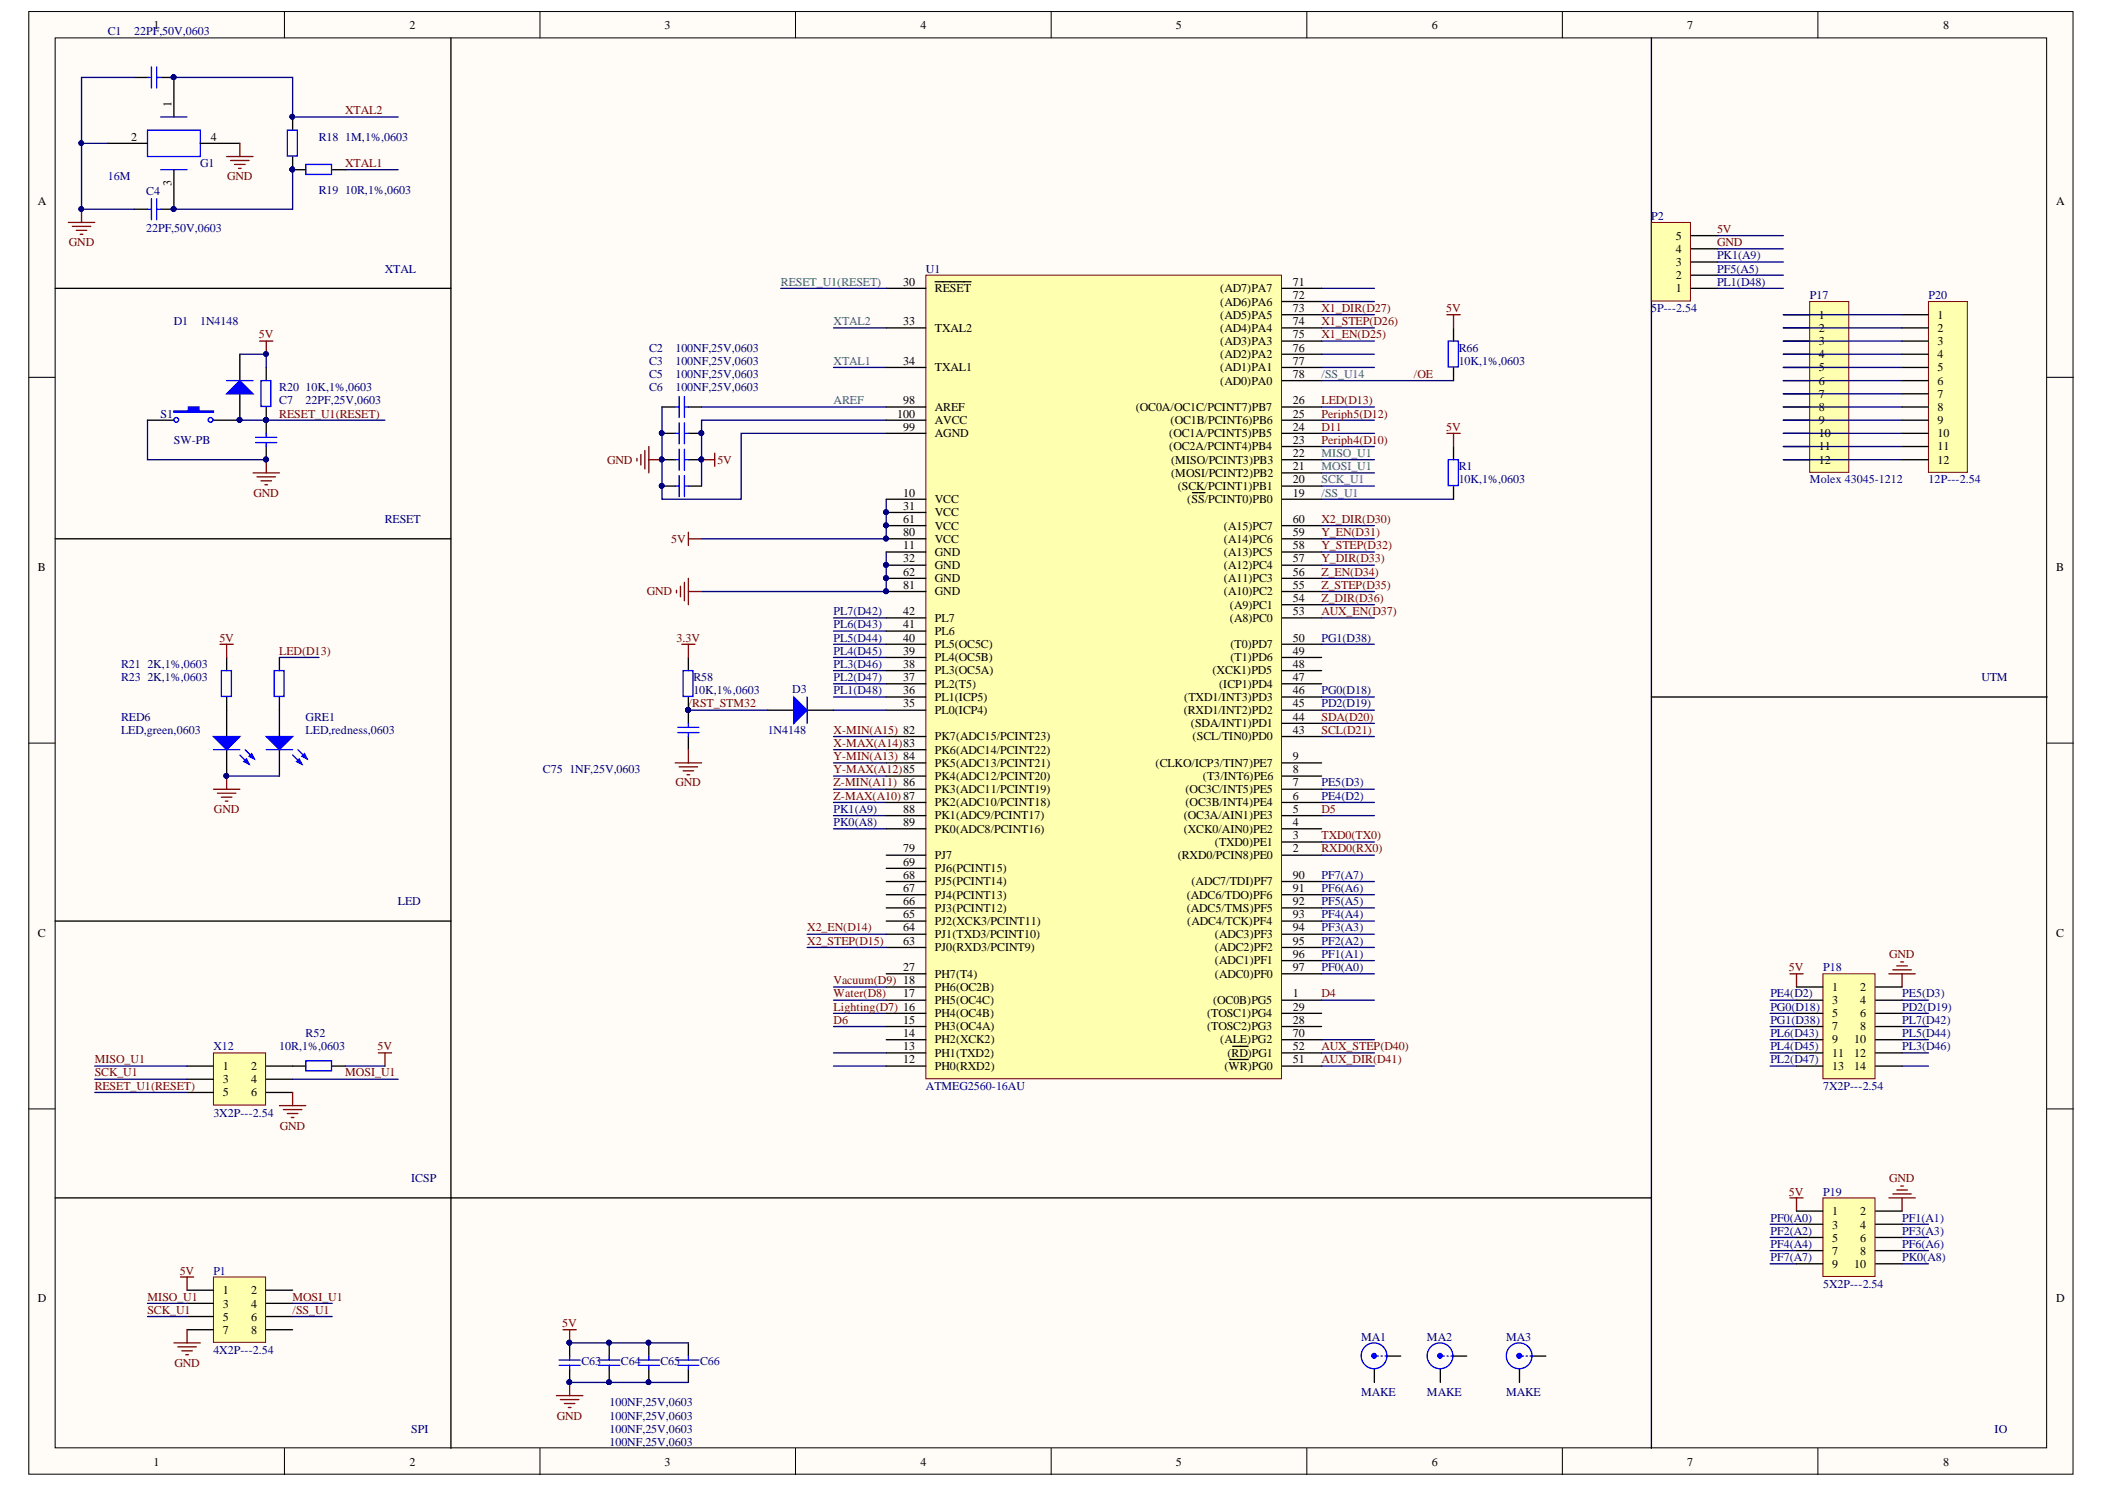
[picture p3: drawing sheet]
<svg xmlns="http://www.w3.org/2000/svg" width="297mm" height="210mm" viewBox="0 0 297 210" stroke-linecap="round" stroke-linejoin="round" font-family="sans-serif">
<defs><g id="words">
<g font-size="1.7" fill="#000080">
<text x="15.2" y="5">C1</text>
<text x="18.9" y="5">22PF,50V,0603</text>
<text x="28.2" y="23.6">G1</text>
<text x="45" y="19.9">R18</text>
<text x="48.7" y="19.9">1M,1%,0603</text>
<text x="15.2" y="25.4">16M</text>
<text x="20.6" y="27.5">C4</text>
<text x="45" y="27.3">R19</text>
<text x="48.7" y="27.3">10R,1%,0603</text>
<text x="20.6" y="32.7">22PF,50V,0603</text>
<text x="233" y="31">P2</text>
<text x="54.3" y="38.4">XTAL</text>
<text x="130.7" y="38.4">U1</text>
<text x="242.3" y="40.3">PL1(D48)</text>
<text x="242.3" y="38.4">PF5(A5)</text>
<text x="242.3" y="36.6">PK1(A9)</text>
<text x="24.5" y="45.9">D1</text>
<text x="28.2" y="45.9">1N4148</text>
<text x="233" y="44">5P---2.54</text>
<text x="255.4" y="42.2">P17</text>
<text x="272.2" y="42.2">P20</text>
<text x="91.6" y="49.6">C2</text>
<text x="91.6" y="51.5">C3</text>
<text x="91.6" y="53.3">C5</text>
<text x="95.3" y="49.6">100NF,25V,0603</text>
<text x="95.3" y="51.5">100NF,25V,0603</text>
<text x="95.3" y="53.3">100NF,25V,0603</text>
<text x="205.8" y="49.6">R66</text>
<text x="205.8" y="51.5">10K,1%,0603</text>
<text x="22.7" y="58.9">S1</text>
<text x="39.4" y="55.2">R20</text>
<text x="39.4" y="57">C7</text>
<text x="43.1" y="55.2">10K,1%,0603</text>
<text x="43.1" y="57">22PF,25V,0603</text>
<text x="91.6" y="55.2">C6</text>
<text x="95.3" y="55.2">100NF,25V,0603</text>
<text x="24.5" y="62.6">SW-PB</text>
<text x="205.8" y="66.3">R1</text>
<text x="205.8" y="68.2">10K,1%,0603</text>
<text x="255.4" y="68.2">Molex 43045-1212</text>
<text x="272.2" y="68.2">12P---2.54</text>
<text x="54.3" y="73.8">RESET</text>
<text x="117.6" y="88.6">PL6(D43)</text>
<text x="117.6" y="86.8">PL7(D42)</text>
<text x="17.1" y="94.2">R21</text>
<text x="20.8" y="94.2">2K,1%,0603</text>
<text x="117.6" y="92.4">PL4(D45)</text>
<text x="117.6" y="90.5">PL5(D44)</text>
<text x="117.6" y="94.2">PL3(D46)</text>
<text x="186.5" y="90.5">PG1(D38)</text>
<text x="17.1" y="101.7">RED6</text>
<text x="17.1" y="96.1">R23</text>
<text x="20.8" y="96.1">2K,1%,0603</text>
<text x="43.1" y="101.7">GRE1</text>
<text x="97.8" y="96.1">R58</text>
<text x="97.8" y="97.9">10K,1%,0603</text>
<text x="111.8" y="97.8">D3</text>
<text x="117.6" y="97.9">PL1(D48)</text>
<text x="117.6" y="96.1">PL2(D47)</text>
<text x="186.5" y="97.9">PG0(D18)</text>
<text x="186.5" y="99.8">PD2(D19)</text>
<text x="279.6" y="96.1">UTM</text>
<text x="17.1" y="103.5">LED,green,0603</text>
<text x="43.1" y="103.5">LED,redness,0603</text>
<text x="108.3" y="103.5">1N4148</text>
<text x="76.6" y="109.1">C75</text>
<text x="80.3" y="109.1">1NF,25V,0603</text>
<text x="186.5" y="112.8">PE4(D2)</text>
<text x="186.5" y="110.9">PE5(D3)</text>
<text x="117.6" y="114.7">PK1(A9)</text>
<text x="117.6" y="116.5">PK0(A8)</text>
<text x="186.5" y="125.8">PF6(A6)</text>
<text x="186.5" y="124">PF7(A7)</text>
<text x="56.2" y="127.7">LED</text>
<text x="186.5" y="131.4">PF3(A3)</text>
<text x="186.5" y="129.5">PF4(A4)</text>
<text x="186.5" y="127.7">PF5(A5)</text>
<text x="186.5" y="135.1">PF1(A1)</text>
<text x="186.5" y="133.3">PF2(A2)</text>
<text x="186.5" y="137">PF0(A0)</text>
<text x="257.3" y="137">P18</text>
<text x="249.8" y="140.7">PE4(D2)</text>
<text x="249.8" y="142.5">PG0(D18)</text>
<text x="268.4" y="140.7">PE5(D3)</text>
<text x="268.4" y="142.5">PD2(D19)</text>
<text x="30.1" y="148.1">X12</text>
<text x="39.4" y="148.1">10R,1%,0603</text>
<text x="43.1" y="146.3">R52</text>
<text x="249.8" y="148.1">PL4(D45)</text>
<text x="249.8" y="146.3">PL6(D43)</text>
<text x="249.8" y="150">PL2(D47)</text>
<text x="249.8" y="144.4">PG1(D38)</text>
<text x="268.4" y="146.3">PL5(D44)</text>
<text x="268.4" y="144.4">PL7(D42)</text>
<text x="268.4" y="148.1">PL3(D46)</text>
<text x="130.7" y="153.7">ATMEG2560-16AU</text>
<text x="257.3" y="153.7">7X2P---2.54</text>
<text x="30.1" y="157.5">3X2P---2.54</text>
<text x="58" y="166.8">ICSP</text>
<text x="249.8" y="172.4">PF0(A0)</text>
<text x="257.3" y="168.7">P19</text>
<text x="268.4" y="172.4">PF1(A1)</text>
<text x="30.1" y="179.8">P1</text>
<text x="249.8" y="176.1">PF4(A4)</text>
<text x="249.8" y="174.2">PF2(A2)</text>
<text x="249.8" y="177.9">PF7(A7)</text>
<text x="268.4" y="174.2">PF3(A3)</text>
<text x="268.4" y="176.1">PF6(A6)</text>
<text x="268.4" y="177.9">PK0(A8)</text>
<text x="257.3" y="181.7">5X2P---2.54</text>
<text x="30.1" y="191">4X2P---2.54</text>
<text x="192.1" y="189.1">MA1</text>
<text x="201.4" y="189.1">MA2</text>
<text x="212.5" y="189.1">MA3</text>
<text x="82" y="192.6">C63</text>
<text x="87.6" y="192.6">C64</text>
<text x="93.2" y="192.6">C65</text>
<text x="98.8" y="192.6">C66</text>
<text x="192.1" y="196.9">MAKE</text>
<text x="201.4" y="196.9">MAKE</text>
<text x="212.5" y="196.9">MAKE</text>
<text x="58" y="202.1">SPI</text>
<text x="86" y="198.4">100NF,25V,0603</text>
<text x="86" y="200.3">100NF,25V,0603</text>
<text x="86" y="202.1">100NF,25V,0603</text>
<text x="86" y="204">100NF,25V,0603</text>
<text x="281.5" y="202.1">IO</text>
</g>
<g font-size="1.7">
<text x="21.7" y="4.1">1</text>
<text x="57.8" y="4.1">2</text>
<text x="93.8" y="4.1">3</text>
<text x="129.9" y="4.1">4</text>
<text x="165.9" y="4.1">5</text>
<text x="202" y="4.1">6</text>
<text x="238.1" y="4.1">7</text>
<text x="274.2" y="4.1">8</text>
<text x="24.2" y="15" transform="rotate(-90 24.2 15)">1</text>
<text x="18.5" y="19.9">2</text>
<text x="29.8" y="19.9">4</text>
<text x="5.3" y="28.9">A</text>
<text x="24.2" y="26.3" transform="rotate(-90 24.2 26.3)">3</text>
<text x="290.2" y="28.9">A</text>
<text x="236.5" y="35.7">4</text>
<text x="236.5" y="33.8">5</text>
<text x="127.4" y="40.3">30</text>
<text x="131.9" y="41.2">RESET</text>
<text x="172.2" y="41.2">(AD7)PA7</text>
<text x="182.4" y="40.3">71</text>
<text x="236.5" y="41.2">1</text>
<text x="236.5" y="39.4">2</text>
<text x="236.5" y="37.5">3</text>
<text x="127.4" y="45.9">33</text>
<text x="131.9" y="46.8">TXAL2</text>
<text x="172.2" y="45">(AD5)PA5</text>
<text x="172.2" y="46.8">(AD4)PA4</text>
<text x="172.2" y="43.1">(AD6)PA6</text>
<text x="182.4" y="44">73</text>
<text x="182.4" y="45.9">74</text>
<text x="182.4" y="47.7">75</text>
<text x="182.4" y="42.2">72</text>
<text x="256.7" y="45">1</text>
<text x="256.7" y="46.8">2</text>
<text x="273.4" y="45">1</text>
<text x="273.4" y="46.8">2</text>
<text x="127.4" y="51.5">34</text>
<text x="131.9" y="52.4">TXAL1</text>
<text x="172.2" y="48.7">(AD3)PA3</text>
<text x="172.2" y="50.5">(AD2)PA2</text>
<text x="172.2" y="52.4">(AD1)PA1</text>
<text x="182.4" y="49.6">76</text>
<text x="182.4" y="51.5">77</text>
<text x="182.4" y="53.3">78</text>
<text x="256.7" y="48.7">3</text>
<text x="256.7" y="50.5">4</text>
<text x="256.7" y="52.4">5</text>
<text x="273.4" y="48.7">3</text>
<text x="273.4" y="50.5">4</text>
<text x="273.4" y="52.4">5</text>
<text x="126.6" y="58.9">100</text>
<text x="127.4" y="57">98</text>
<text x="131.9" y="58">AREF</text>
<text x="131.9" y="59.8">AVCC</text>
<text x="160.3" y="58">(OC0A/OC1C/PCINT7)PB7</text>
<text x="165.2" y="59.8">(OC1B/PCINT6)PB6</text>
<text x="172.2" y="54.3">(AD0)PA0</text>
<text x="182.4" y="57">26</text>
<text x="182.4" y="58.9">25</text>
<text x="256.7" y="54.3">6</text>
<text x="256.7" y="56.1">7</text>
<text x="256.7" y="58">8</text>
<text x="256.7" y="59.8">9</text>
<text x="273.4" y="54.3">6</text>
<text x="273.4" y="56.1">7</text>
<text x="273.4" y="58">8</text>
<text x="273.4" y="59.8">9</text>
<text x="127.4" y="60.8">99</text>
<text x="131.9" y="61.7">AGND</text>
<text x="165" y="63.5">(OC2A/PCINT4)PB4</text>
<text x="165" y="61.7">(OC1A/PCINT5)PB5</text>
<text x="165.3" y="65.4">(MISO/PCINT3)PB3</text>
<text x="182.4" y="64.5">22</text>
<text x="182.4" y="62.6">23</text>
<text x="182.4" y="60.8">24</text>
<text x="256.7" y="61.7">10</text>
<text x="256.7" y="63.5">11</text>
<text x="256.7" y="65.4">12</text>
<text x="273.4" y="61.7">10</text>
<text x="273.4" y="63.5">11</text>
<text x="273.4" y="65.4">12</text>
<text x="127.4" y="70.1">10</text>
<text x="127.4" y="71.9">31</text>
<text x="131.9" y="71">VCC</text>
<text x="165.3" y="67.3">(MOSI/PCINT2)PB2</text>
<text x="166.2" y="69.1">(SCK/PCINT1)PB1</text>
<text x="167.5" y="71">(SS/PCINT0)PB0</text>
<text x="182.4" y="70.1">19</text>
<text x="182.4" y="68.2">20</text>
<text x="182.4" y="66.3">21</text>
<text x="127.4" y="77.5">11</text>
<text x="127.4" y="75.6">80</text>
<text x="127.4" y="73.8">61</text>
<text x="131.9" y="76.6">VCC</text>
<text x="131.9" y="72.8">VCC</text>
<text x="131.9" y="74.7">VCC</text>
<text x="172.7" y="76.6">(A14)PC6</text>
<text x="172.7" y="74.7">(A15)PC7</text>
<text x="182.4" y="77.5">58</text>
<text x="182.4" y="75.6">59</text>
<text x="182.4" y="73.8">60</text>
<text x="5.3" y="80.5">B</text>
<text x="127.4" y="83.1">81</text>
<text x="127.4" y="79.3">32</text>
<text x="127.4" y="81.2">62</text>
<text x="131.9" y="78.4">GND</text>
<text x="131.9" y="84">GND</text>
<text x="131.9" y="80.3">GND</text>
<text x="131.9" y="82.1">GND</text>
<text x="172.7" y="84">(A10)PC2</text>
<text x="172.7" y="82.1">(A11)PC3</text>
<text x="172.7" y="80.3">(A12)PC4</text>
<text x="172.7" y="78.4">(A13)PC5</text>
<text x="182.4" y="83.1">55</text>
<text x="182.4" y="81.2">56</text>
<text x="182.4" y="79.3">57</text>
<text x="290.2" y="80.5">B</text>
<text x="127.4" y="88.6">41</text>
<text x="127.4" y="86.8">42</text>
<text x="131.9" y="89.6">PL6</text>
<text x="131.9" y="87.7">PL7</text>
<text x="173.5" y="87.7">(A8)PC0</text>
<text x="173.5" y="85.9">(A9)PC1</text>
<text x="182.4" y="86.8">53</text>
<text x="182.4" y="84.9">54</text>
<text x="127.4" y="90.5">40</text>
<text x="127.4" y="94.2">38</text>
<text x="127.4" y="92.4">39</text>
<text x="131.9" y="91.4">PL5(OC5C)</text>
<text x="131.9" y="95.1">PL3(OC5A)</text>
<text x="131.9" y="93.3">PL4(OC5B)</text>
<text x="171.1" y="95.1">(XCK1)PD5</text>
<text x="173.6" y="93.3">(T1)PD6</text>
<text x="173.6" y="91.4">(T0)PD7</text>
<text x="182.4" y="92.4">49</text>
<text x="182.4" y="90.5">50</text>
<text x="182.4" y="94.2">48</text>
<text x="127.4" y="99.8">35</text>
<text x="127.4" y="97.9">36</text>
<text x="127.4" y="96.1">37</text>
<text x="131.9" y="100.7">PL0(ICP4)</text>
<text x="131.9" y="98.9">PL1(ICP5)</text>
<text x="131.9" y="97">PL2(T5)</text>
<text x="167" y="100.7">(RXD1/INT2)PD2</text>
<text x="167.1" y="98.9">(TXD1/INT3)PD3</text>
<text x="172" y="97">(ICP1)PD4</text>
<text x="182.4" y="101.7">44</text>
<text x="182.4" y="99.8">45</text>
<text x="182.4" y="97.9">46</text>
<text x="182.4" y="96.1">47</text>
<text x="131.9" y="104.4">PK7(ADC15/PCINT23)</text>
<text x="131.9" y="106.3">PK6(ADC14/PCINT22)</text>
<text x="168" y="102.6">(SDA/INT1)PD1</text>
<text x="168.3" y="104.4">(SCL/TIN0)PD0</text>
<text x="182.4" y="107.2">9</text>
<text x="182.4" y="103.5">43</text>
<text x="131.9" y="110">PK4(ADC12/PCINT20)</text>
<text x="131.9" y="111.9">PK3(ADC11/PCINT19)</text>
<text x="131.9" y="113.7">PK2(ADC10/PCINT18)</text>
<text x="131.9" y="108.2">PK5(ADC13/PCINT21)</text>
<text x="163.1" y="108.2">(CLKO/ICP3/TIN7)PE7</text>
<text x="167.3" y="113.7">(OC3B/INT4)PE4</text>
<text x="167.3" y="111.9">(OC3C/INT5)PE5</text>
<text x="169.7" y="110">(T3/INT6)PE6</text>
<text x="182.4" y="112.8">6</text>
<text x="182.4" y="110.9">7</text>
<text x="182.4" y="109.1">8</text>
<text x="127.4" y="114.7">88</text>
<text x="127.4" y="116.5">89</text>
<text x="131.9" y="115.6">PK1(ADC9/PCINT17)</text>
<text x="131.9" y="117.5">PK0(ADC8/PCINT16)</text>
<text x="167" y="117.5">(XCK0/AIN0)PE2</text>
<text x="167" y="115.6">(OC3A/AIN1)PE3</text>
<text x="171.4" y="119.3">(TXD0)PE1</text>
<text x="182.4" y="118.4">3</text>
<text x="182.4" y="116.5">4</text>
<text x="182.4" y="114.7">5</text>
<text x="127.4" y="125.8">67</text>
<text x="127.4" y="124">68</text>
<text x="127.4" y="122.1">69</text>
<text x="127.4" y="120.2">79</text>
<text x="131.9" y="124.9">PJ5(PCINT14)</text>
<text x="131.9" y="123">PJ6(PCINT15)</text>
<text x="131.9" y="121.2">PJ7</text>
<text x="166.2" y="121.2">(RXD0/PCIN8)PE0</text>
<text x="168.1" y="124.9">(ADC7/TDI)PF7</text>
<text x="182.4" y="120.2">2</text>
<text x="182.4" y="124">90</text>
<text x="182.4" y="125.8">91</text>
<text x="127.4" y="131.4">64</text>
<text x="127.4" y="129.5">65</text>
<text x="127.4" y="127.7">66</text>
<text x="131.9" y="130.5">PJ2(XCK3/PCINT11)</text>
<text x="131.9" y="128.6">PJ3(PCINT12)</text>
<text x="131.9" y="126.7">PJ4(PCINT13)</text>
<text x="167.5" y="126.7">(ADC6/TDO)PF6</text>
<text x="167.5" y="128.6">(ADC5/TMS)PF5</text>
<text x="167.5" y="130.5">(ADC4/TCK)PF4</text>
<text x="182.4" y="127.7">92</text>
<text x="182.4" y="129.5">93</text>
<text x="182.4" y="131.4">94</text>
<text x="5.3" y="132.2">C</text>
<text x="127.4" y="137">27</text>
<text x="127.4" y="133.3">63</text>
<text x="131.9" y="137.9">PH7(T4)</text>
<text x="131.9" y="134.2">PJ0(RXD3/PCINT9)</text>
<text x="131.9" y="132.3">PJ1(TXD3/PCINT10)</text>
<text x="171.4" y="136">(ADC1)PF1</text>
<text x="171.4" y="137.9">(ADC0)PF0</text>
<text x="171.4" y="132.3">(ADC3)PF3</text>
<text x="171.4" y="134.2">(ADC2)PF2</text>
<text x="182.4" y="135.1">96</text>
<text x="182.4" y="137">97</text>
<text x="182.4" y="133.3">95</text>
<text x="290.2" y="132.2">C</text>
<text x="127.4" y="140.7">17</text>
<text x="131.9" y="139.8">PH6(OC2B)</text>
<text x="131.9" y="143.5">PH4(OC4B)</text>
<text x="131.9" y="141.6">PH5(OC4C)</text>
<text x="170.3" y="143.5">(TOSC1)PG4</text>
<text x="171.2" y="141.6">(OC0B)PG5</text>
<text x="182.4" y="140.7">1</text>
<text x="182.4" y="142.5">29</text>
<text x="258.5" y="139.8">1</text>
<text x="258.5" y="141.6">3</text>
<text x="258.5" y="143.5">5</text>
<text x="262.5" y="139.8">2</text>
<text x="262.5" y="141.6">4</text>
<text x="262.5" y="143.5">6</text>
<text x="127.4" y="150">12</text>
<text x="127.4" y="148.1">13</text>
<text x="127.4" y="146.3">14</text>
<text x="127.4" y="144.4">15</text>
<text x="131.9" y="149.1">PH1(TXD2)</text>
<text x="131.9" y="147.2">PH2(XCK2)</text>
<text x="131.9" y="145.3">PH3(OC4A)</text>
<text x="170.3" y="145.3">(TOSC2)PG3</text>
<text x="172.2" y="147.2">(ALE)PG2</text>
<text x="173.2" y="149.1">(RD)PG1</text>
<text x="182.4" y="144.4">28</text>
<text x="182.4" y="146.3">70</text>
<text x="182.4" y="148.1">52</text>
<text x="182.4" y="150">51</text>
<text x="258.5" y="145.3">7</text>
<text x="258.5" y="147.2">9</text>
<text x="258.5" y="149.1">11</text>
<text x="261.7" y="147.2">10</text>
<text x="261.7" y="149.1">12</text>
<text x="262.5" y="145.3">8</text>
<text x="31.5" y="150.9">1</text>
<text x="31.5" y="152.8">3</text>
<text x="31.5" y="154.6">5</text>
<text x="35.4" y="150.9">2</text>
<text x="35.4" y="152.8">4</text>
<text x="35.4" y="154.6">6</text>
<text x="131.9" y="150.9">PH0(RXD2)</text>
<text x="172.8" y="150.9">(WR)PG0</text>
<text x="258.5" y="150.9">13</text>
<text x="261.7" y="150.9">14</text>
<text x="258.5" y="171.4">1</text>
<text x="258.5" y="173.3">3</text>
<text x="262.5" y="171.4">2</text>
<text x="262.5" y="173.3">4</text>
<text x="258.5" y="175.2">5</text>
<text x="258.5" y="177">7</text>
<text x="258.5" y="178.9">9</text>
<text x="261.7" y="178.9">10</text>
<text x="262.5" y="175.2">6</text>
<text x="262.5" y="177">8</text>
<text x="5.3" y="183.7">D</text>
<text x="31.5" y="182.6">1</text>
<text x="31.5" y="184.5">3</text>
<text x="35.4" y="182.6">2</text>
<text x="35.4" y="184.5">4</text>
<text x="290.2" y="183.7">D</text>
<text x="31.5" y="186.3">5</text>
<text x="31.5" y="188.2">7</text>
<text x="35.4" y="186.3">6</text>
<text x="35.4" y="188.2">8</text>
<text x="21.7" y="206.8">1</text>
<text x="57.8" y="206.8">2</text>
<text x="93.8" y="206.8">3</text>
<text x="129.9" y="206.8">4</text>
<text x="165.9" y="206.8">5</text>
<text x="202" y="206.8">6</text>
<text x="238.1" y="206.8">7</text>
<text x="274.2" y="206.8">8</text>
</g>
<g font-size="1.7" fill="#800000">
<text x="48.7" y="16.1">XTAL2</text>
<text x="48.7" y="23.6">XTAL1</text>
<text x="32.1" y="25.4">GND</text>
<text x="9.7" y="34.7">GND</text>
<text x="242.3" y="32.9">5V</text>
<text x="242.3" y="34.7">GND</text>
<text x="36.5" y="47.7">5V</text>
<text x="186.5" y="47.7">X1_EN(D25)</text>
<text x="186.5" y="45.9">X1_STEP(D26)</text>
<text x="186.5" y="44">X1_DIR(D27)</text>
<text x="204.1" y="44">5V</text>
<text x="199.5" y="53.3">/OE</text>
<text x="39.4" y="58.9">RESET_U1(RESET)</text>
<text x="186.5" y="57">LED(D13)</text>
<text x="186.5" y="58.9">Periph5(D12)</text>
<text x="85.7" y="65.4">GND</text>
<text x="101.2" y="65.4">5V</text>
<text x="186.5" y="60.8">D11</text>
<text x="186.5" y="62.6">Periph4(D10)</text>
<text x="204.1" y="60.8">5V</text>
<text x="35.8" y="70.1">GND</text>
<text x="94.7" y="76.6">5V</text>
<text x="186.5" y="73.8">X2_DIR(D30)</text>
<text x="186.5" y="75.6">Y_EN(D31)</text>
<text x="186.5" y="77.5">Y_STEP(D32)</text>
<text x="91.3" y="84">GND</text>
<text x="186.5" y="81.2">Z_EN(D34)</text>
<text x="186.5" y="83.1">Z_STEP(D35)</text>
<text x="186.5" y="79.3">Y_DIR(D33)</text>
<text x="186.5" y="84.9">Z_DIR(D36)</text>
<text x="186.5" y="86.8">AUX_EN(D37)</text>
<text x="31" y="90.5">5V</text>
<text x="39.4" y="92.4">LED(D13)</text>
<text x="95.5" y="90.5">3.3V</text>
<text x="97.2" y="99.8">/RST_STM32</text>
<text x="186.5" y="101.7">SDA(D20)</text>
<text x="117.6" y="103.5">X-MIN(A15) 82</text>
<text x="117.6" y="105.4">X-MAX(A14)83</text>
<text x="117.6" y="107.2">Y-MIN(A13) 84</text>
<text x="186.5" y="103.5">SCL(D21)</text>
<text x="95.3" y="110.9">GND</text>
<text x="117.6" y="109.1">Y-MAX(A12)85</text>
<text x="117.6" y="110.9">Z-MIN(A11) 86</text>
<text x="117.6" y="112.8">Z-MAX(A10)87</text>
<text x="30.2" y="114.7">GND</text>
<text x="186.5" y="114.7">D5</text>
<text x="186.5" y="118.4">TXD0(TX0)</text>
<text x="186.5" y="120.2">RXD0(RX0)</text>
<text x="113.9" y="131.4">X2_EN(D14)</text>
<text x="113.9" y="133.3">X2_STEP(D15)</text>
<text x="252.4" y="137">5V</text>
<text x="266.6" y="135.1">GND</text>
<text x="117.6" y="142.5">Lighting(D7) 16</text>
<text x="117.6" y="140.7">Water(D8)</text>
<text x="117.6" y="138.8">Vacuum(D9) 18</text>
<text x="186.5" y="140.7">D4</text>
<text x="13.4" y="150">MISO_U1</text>
<text x="53.3" y="148.1">5V</text>
<text x="117.6" y="144.4">D6</text>
<text x="186.5" y="148.1">AUX_STEP(D40)</text>
<text x="186.5" y="150">AUX_DIR(D41)</text>
<text x="13.4" y="151.8">SCK_U1</text>
<text x="13.4" y="153.7">RESET_U1(RESET)</text>
<text x="48.7" y="151.8">MOSI_U1</text>
<text x="39.5" y="159.4">GND</text>
<text x="266.6" y="166.8">GND</text>
<text x="252.4" y="168.7">5V</text>
<text x="25.4" y="179.8">5V</text>
<text x="20.8" y="183.5">MISO_U1</text>
<text x="20.8" y="185.4">SCK_U1</text>
<text x="41.3" y="183.5">MOSI_U1</text>
<text x="41.3" y="185.4">/SS_U1</text>
<text x="79.3" y="187.2">5V</text>
<text x="24.6" y="192.8">GND</text>
<text x="78.6" y="200.3">GND</text>
</g>
<g font-size="1.7" fill="#008080">
<text x="110.2" y="40.3">RESET_U1(RESET)</text>
<text x="117.6" y="45.9">XTAL2</text>
<text x="117.6" y="51.5">XTAL1</text>
<text x="186.5" y="53.3">/SS_U14</text>
<text x="117.6" y="57">AREF</text>
<text x="186.5" y="64.5">MISO_U1</text>
<text x="186.5" y="68.2">SCK_U1</text>
<text x="186.5" y="66.3">MOSI_U1</text>
<text x="186.5" y="70.1">/SS_U1</text>
</g>
</g></defs>
<g fill="#fffcf8" stroke="#000" stroke-width=".14">
<path d="M4.1 1.6h288.4v206.4h-288.4z"/>
<path d="M7.8 5.3h281v198.9h-281z"/>
</g>
<g fill="none" stroke="#000" stroke-width=".14">
<path d="M40.1 1.6v3.7M76.2 1.6v3.7M112.3 1.6v3.7M148.3 1.6v3.7M184.4 1.6v3.7M220.5 1.6v3.7M256.5 1.6v3.7M4.1 53.2h3.7M288.9 53.2h3.7M4.1 104.8h3.7M288.9 104.8h3.7M4.1 156.4h3.7"/>
<path d="M288.9 156.4h3.7M40.1 204.3v3.7M76.2 204.3v3.7M112.3 204.3v3.7M148.3 204.3v3.7M184.4 204.3v3.7M220.5 204.3v3.7M256.5 204.3v3.7"/>
</g>
<g fill="none" stroke="#000080" stroke-width=".19">
<path d="M33.8 59.3h3.8M93.4 57.4v13h11.2v-9.3h20.5M99 57.4h26.1M117.6 46.3h7.5M117.6 51.8h7.5M186.5 46.3h7.4M186.5 51.8h7.4M186.5 57.4h7.4M186.5 59.3h7.4M186.5 40.7h7.4M186.5 42.5h7.4M186.5 44.4h7.4"/>
<path d="M186.5 48.1h7.4M186.5 50h7.4M125.1 70.4v5.6h-26.1M125.1 77.9v5.5h-26.1M186.5 74.1h7.4M186.5 76h7.4M186.5 77.9h7.4M186.5 79.7h7.4M186.5 61.1h7.4M186.5 63h7.4M186.5 64.8h7.4M186.5 66.7h7.4"/>
<path d="M186.5 68.6h7.4M117.6 87.2h7.5M117.6 89h7.5M117.6 90.9h7.5M117.6 92.7h7.5M117.6 94.6h7.5M117.6 96.5h7.5M117.6 98.3h7.5M186.5 87.2h7.4M186.5 90.9h7.4M186.5 98.3h7.4M186.5 81.6h7.4"/>
<path d="M186.5 83.4h7.4M186.5 85.3h7.4M117.6 103.9h7.5M117.6 105.8h7.5M117.6 107.6h7.5M117.6 109.5h7.5M117.6 111.3h7.5M117.6 113.2h7.5M117.6 115.1h7.5M117.6 116.9h7.5M186.5 111.3h7.4M186.5 113.2h7.4"/>
<path d="M186.5 115.1h7.4M186.5 118.8h7.4M186.5 100.2h7.4M117.6 139.2h7.5M186.5 124.4h7.4M186.5 126.2h7.4M186.5 128.1h7.4M186.5 129.9h7.4M186.5 131.8h7.4M186.5 133.6h7.4M186.5 135.5h7.4M186.5 137.4h7.4"/>
<path d="M186.5 120.6h7.4M117.6 141.1h7.5M117.6 142.9h7.5M117.6 144.8h7.5M117.6 148.5h7.5M117.6 150.4h7.5M186.5 141.1h7.4M186.5 148.5h7.4M186.5 150.4h7.4M186.5 146.7h7.4"/>
</g>
<g fill="none" stroke="#000" stroke-width=".19">
<path d="M19 10.9h1.8M22.7 10.9h1.8M41.3 16.5v1.9M19 29.5h1.8M22.7 29.5h1.8M41.3 22.1v1.8h1.9M46.9 23.9h1.8M20.8 59.3h3.7M30.1 59.3h3.7M37.6 51.8v1.9M37.6 57.4v3.7M93.4 57.4h1.9"/>
<path d="M97.1 57.4h1.9M37.6 63v1.8M93.4 61.1h1.9M93.4 64.8h1.9M93.4 68.6h1.9M97.1 61.1h1.9M97.1 64.8h1.9M97.1 68.6h1.9"/>
</g>
<g fill="#000080" stroke="#000080" stroke-width=".14">
<circle cx="24.5" cy="10.9" r=".33"/>
<circle cx="24.5" cy="29.5" r=".33"/>
<circle cx="41.2" cy="23.9" r=".33"/>
<circle cx="41.2" cy="16.5" r=".33"/>
<circle cx="11.5" cy="29.5" r=".33"/>
<circle cx="99" cy="61.1" r=".33"/>
<circle cx="93.4" cy="61.1" r=".33"/>
<circle cx="99" cy="64.8" r=".33"/>
<circle cx="93.4" cy="64.8" r=".33"/>
<circle cx="93.4" cy="68.5" r=".33"/>
<circle cx="125" cy="72.2" r=".33"/>
<circle cx="125" cy="74.1" r=".33"/>
<circle cx="125" cy="76" r=".33"/>
<circle cx="125" cy="79.7" r=".33"/>
<circle cx="125" cy="81.5" r=".33"/>
<circle cx="125" cy="83.4" r=".33"/>
<circle cx="37.5" cy="59.2" r=".33"/>
<circle cx="37.5" cy="49.9" r=".33"/>
<circle cx="37.5" cy="64.8" r=".33"/>
<circle cx="33.8" cy="59.2" r=".33"/>
</g>
<g fill="none" stroke="#00f" stroke-width=".19">
<path d="M20.8 10.9h.6M21.4 9.4v3M22.1 9.4v3M22.1 10.9h.6M40.5 18.4h1.5v3.6h-1.5zM20.8 29.5h.6M21.4 28v3M22.1 28v3M22.1 29.5h.6M43.2 23.2h3.6v1.4h-3.6zM36.8 53.7h1.4v3.6h-1.4zM95.3 57.4h.5"/>
<path d="M95.8 55.9v3M95.8 59.6v3M96.6 55.9v3M96.6 59.6v3M96.6 57.4h.5M36.1 62.4h3M36.1 61.7h3M37.6 61.1v.6M37.6 62.4v.6M95.3 61.1h.5M95.3 64.8h.5M95.3 68.6h.5"/>
<path d="M95.8 63.4v2.9M95.8 67.1v3M96.6 63.4v2.9M96.6 67.1v3M96.6 61.1h.5M96.6 64.8h.5M96.6 68.6h.5"/>
</g>
<g fill="none" stroke="#800000" stroke-width=".19">
<path d="M9.6 31.4h3.8M10.2 31.9h2.6M10.8 32.5h1.5M11.3 33.1h.4M11.5 29.5v1.9M36.6 48.1h1.9M37.6 48.1v1.9M35.7 66.7h3.7M36.3 67.3h2.6M36.8 67.8h1.5M37.4 68.4h.4M37.6 64.8v1.9"/>
<path d="M89.9 64.7v.3M90.4 64.1v1.5M91 63.5v2.7M91.6 63v3.7M91.6 64.8h1.8M97.1 75.1v1.8M97.1 76h1.9M99 64.8h1.9M100.9 63.9v1.9M95.5 83.3v.3M96 82.7v1.5M96.6 82.1v2.6"/>
<path d="M97.1 81.6v3.7M97.1 83.4h1.9"/>
</g>
<path d="M24.5 58h2.1v-.6h1.5v.6h2v.2h-5.6z" fill-rule="evenodd" fill="#00f"/>
<g fill="none" stroke="#00f" stroke-width=".19">
<path d="M24.5 58h2.1v-.6h1.5v.6h2v.2h-5.6z"/>
<circle cx="24.9" cy="59.2" r=".33"/>
<circle cx="29.7" cy="59.2" r=".33"/>
</g>
<g fill="#000080" stroke="#000080" stroke-width=".14">
<circle cx="33.8" cy="59.2" r=".33"/>
<circle cx="37.5" cy="64.8" r=".33"/>
<circle cx="31.9" cy="109.4" r=".33"/>
</g>
<path d="M20.8 59.3v5.5h16.8" fill="none" stroke="#000080" stroke-width=".19"/>
<path d="M32 100.2v3.7M32 105.8v3.7" fill="none" stroke="#000" stroke-width=".19"/>
<path d="M30.1 103.9h3.7l-1.8 1.9z" fill="#00f"/>
<path d="M30.1 103.9h3.7l-1.8 1.9zM33.8 106.5l1.3 1.3M34.6 105.8l1.3 1.3" fill="none" stroke="#00f" stroke-width=".19"/>
<path d="M34.4 107.4l.4-.3 .3 .7z" fill="#00f"/>
<path d="M34.4 107.4l.4-.3 .3 .7z" fill="none" stroke="#00f" stroke-width=".19"/>
<path d="M35.1 106.7l.4-.4 .4 .8z" fill="#00f"/>
<path d="M30.1 105.8h3.7M35.1 106.7l.4-.4 .4 .8z" fill="none" stroke="#00f" stroke-width=".19"/>
<circle cx="31.9" cy="109.4" r=".33" fill="#000080" stroke="#000080" stroke-width=".14"/>
<path d="M39.4 100.2v3.7M39.4 105.8v3.7" fill="none" stroke="#000" stroke-width=".19"/>
<path d="M37.6 103.9h3.7l-1.9 1.9z" fill="#00f"/>
<path d="M37.6 103.9h3.7l-1.9 1.9zM41.3 106.5l1.3 1.3M42 105.8l1.3 1.3" fill="none" stroke="#00f" stroke-width=".19"/>
<path d="M41.8 107.4l.4-.3 .4 .7z" fill="#00f"/>
<path d="M41.8 107.4l.4-.3 .4 .7z" fill="none" stroke="#00f" stroke-width=".19"/>
<path d="M42.6 106.7l.4-.4 .3 .8z" fill="#00f"/>
<path d="M31.2 94.6h1.5v3.6h-1.5zM38.7 94.6h1.4v3.6h-1.4zM37.6 105.8h3.7M42.6 106.7l.4-.4 .3 .8z" fill="none" stroke="#00f" stroke-width=".19"/>
<path d="M32 92.7v1.9M32 98.3v1.9M39.4 92.7v1.9M39.4 98.3v1.9" fill="none" stroke="#000" stroke-width=".19"/>
<path d="M31.1 90.9h1.8M32 90.9v1.8M30.1 111.3h3.7M30.7 111.9h2.6M31.2 112.5h1.5M31.8 113h.4M32 109.5v1.8" fill="none" stroke="#800000" stroke-width=".19"/>
<circle cx="31.9" cy="109.4" r=".33" fill="#000080" stroke="#000080" stroke-width=".14"/>
<path d="M39.4 92.7h5.6M32 109.5h7.4" fill="none" stroke="#000080" stroke-width=".19"/>
<path d="M30.1 148.5h7.4v7.4h-7.4z" fill="#ffffb0" stroke="#800000" stroke-width=".14"/>
<path d="M26.4 150.4h3.7M26.4 152.2h3.7M26.4 154.1h3.7M37.6 150.4h3.7M37.6 152.2h3.7M37.6 154.1h3.7" fill="none" stroke="#000" stroke-width=".19"/>
<path d="M39.4 156h3.8M40 156.5h2.6M40.5 157.1h1.5M41.1 157.6h.4M41.3 154.1v1.9M53.4 148.5h1.9M54.3 148.5v1.9" fill="none" stroke="#800000" stroke-width=".19"/>
<path d="M125.1 59.3h-26.1v9.3M186.5 102h7.4M186.5 103.9h7.4" fill="none" stroke="#000080" stroke-width=".19"/>
<g fill="#000080" stroke="#000080" stroke-width=".14">
<circle cx="99" cy="61.1" r=".33"/>
<circle cx="99" cy="64.8" r=".33"/>
</g>
<path d="M130.6 38.8h50.2v113.4h-50.2z" fill="#ffffb0" stroke="#800000" stroke-width=".14"/>
<g fill="none" stroke="#000" stroke-width=".19">
<path d="M63.6 5.3v199M131.9 39.7h3M135 39.7h2M7.8 40.7h55.8M125.1 57.4h5.5M125.1 40.7h5.5M125.1 46.3h5.5M125.1 51.8h5.5M125.1 59.3h5.5M180.9 57.4h5.6M180.9 40.7h5.6M180.9 44.4h5.6"/>
<path d="M180.9 46.3h5.6M180.9 48.1h5.6M180.9 50h5.6M180.9 51.8h5.6M180.9 53.7h5.6M180.9 59.3h5.6M180.9 42.5h5.6M7.8 76h55.8M125.1 70.4h5.5M125.1 77.9h5.5M125.1 79.7h5.5M125.1 76h5.5"/>
<path d="M125.1 74.1h5.5M125.1 61.1h5.5M125.1 72.3h5.5M168.3 69.5h.8M169.2 69.5h.8M180.9 70.4h5.6M180.9 77.9h5.6M180.9 68.6h5.6M180.9 66.7h5.6M180.9 64.8h5.6M180.9 79.7h5.6M180.9 76h5.6"/>
<path d="M180.9 74.1h5.6M180.9 61.1h5.6M180.9 63h5.6M125.1 98.3h5.5M125.1 96.5h5.5M125.1 90.9h5.5M125.1 89h5.5M125.1 87.2h5.5M125.1 92.7h5.5M125.1 83.4h5.5M125.1 81.6h5.5M125.1 94.6h5.5"/>
<path d="M180.9 98.3h5.6M180.9 96.5h5.6M180.9 90.9h5.6M180.9 87.2h5.6M180.9 92.7h5.6M180.9 85.3h5.6M180.9 83.4h5.6M180.9 81.6h5.6M180.9 94.6h5.6M125.1 116.9h5.5M125.1 115.1h5.5M125.1 113.2h5.5"/>
<path d="M125.1 111.3h5.5M125.1 109.5h5.5M125.1 107.6h5.5M125.1 100.2h5.5M125.1 103.9h5.5M125.1 105.8h5.5M180.9 118.8h5.6M180.9 116.9h5.6M180.9 115.1h5.6M180.9 113.2h5.6M180.9 111.3h5.6M180.9 109.5h5.6"/>
<path d="M180.9 107.6h5.6M180.9 100.2h5.6M180.9 103.9h5.6M180.9 102h5.6M7.8 129.9h55.8M125.1 120.6h5.5M125.1 139.2h5.5M125.1 137.4h5.5M125.1 133.6h5.5M125.1 131.8h5.5M125.1 129.9h5.5M125.1 128.1h5.5"/>
<path d="M125.1 126.2h5.5M125.1 124.4h5.5M125.1 122.5h5.5M180.9 120.6h5.6M180.9 137.4h5.6M180.9 133.6h5.6M180.9 131.8h5.6M180.9 129.9h5.6M180.9 128.1h5.6M180.9 126.2h5.6M180.9 124.4h5.6M180.9 135.5h5.6"/>
<path d="M125.1 141.1h5.5M125.1 150.4h5.5M125.1 148.5h5.5M125.1 146.7h5.5M125.1 144.8h5.5M125.1 142.9h5.5M173.5 149.5h2.6M173.9 147.6h2.2M180.9 141.1h5.6M180.9 150.4h5.6M180.9 148.5h5.6M180.9 146.7h5.6"/>
<path d="M180.9 144.8h5.6M180.9 142.9h5.6M7.8 169h55.8"/>
</g>
<g fill="#000080" stroke="#000080" stroke-width=".14">
<circle cx="125" cy="76" r=".33"/>
<circle cx="125" cy="83.4" r=".33"/>
<circle cx="125" cy="72.2" r=".33"/>
<circle cx="125" cy="79.7" r=".33"/>
<circle cx="125" cy="74.1" r=".33"/>
<circle cx="125" cy="81.5" r=".33"/>
<circle cx="37.5" cy="49.9" r=".33"/>
</g>
<path d="M33.8 50h3.8v1.8" fill="none" stroke="#000080" stroke-width=".19"/>
<path d="M30.1 180.1h7.4v9.3h-7.4z" fill="#ffffb0" stroke="#800000" stroke-width=".14"/>
<g fill="none" stroke="#000" stroke-width=".19">
<path d="M24.5 10.9v5.6M15.2 20.2h5.6M24.5 23.9v5.6M28.3 20.2h5.5M33.8 50v3.7M33.8 55.6v3.7M205.1 63v1.8M205.1 68.6v1.8M26.4 182h3.7M26.4 183.9h3.7M26.4 185.7h3.7M26.4 187.6h3.7"/>
<path d="M37.6 182h3.7M37.6 183.9h3.7M37.6 185.7h3.7M37.6 187.6h3.7"/>
</g>
<g fill="none" stroke="#800000" stroke-width=".19">
<path d="M32 22.1h3.7M32.5 22.6h2.6M33.1 23.2h1.5M33.7 23.8h.3M33.8 20.2v1.9M204.2 61.1h1.8M205.1 61.1v1.9M252.6 169h1.8M253.5 169v1.8M266.5 169h3.8M267.1 168.4h2.6M267.7 167.9h1.4"/>
<path d="M268.2 167.3h.4M268.4 169v1.8M24.5 189.4h3.8M25.1 190h2.6M25.5 180.1h1.8M25.7 190.5h1.4M26.2 191.1h.4M26.4 180.1v1.9M26.4 187.6v1.8"/>
</g>
<path d="M19 10.9h-7.5v18.6h7.5M24.5 10.9h16.8v5.6h14.9M11.5 20.2h3.7M41.3 23.9v5.6h-16.8M48.7 23.9h7.5M110.2 40.7h14.9M186.5 70.4h18.6M20.8 183.9h5.6M20.8 185.7h5.6M41.3 183.9h5.6M41.3 185.7h5.6" fill="none" stroke="#000080" stroke-width=".19"/>
<path d="M20.8 18.4h7.5v3.7h-7.5zM22.7 16.5h3.7M22.7 23.9h3.7M204.4 64.8h1.4v3.7h-1.4z" fill="none" stroke="#00f" stroke-width=".19"/>
<g fill="#000080" stroke="#000080" stroke-width=".14">
<circle cx="24.5" cy="10.9" r=".33"/>
<circle cx="24.5" cy="29.5" r=".33"/>
<circle cx="11.5" cy="29.5" r=".33"/>
<circle cx="11.5" cy="20.2" r=".33"/>
<circle cx="41.2" cy="23.9" r=".33"/>
<circle cx="41.2" cy="16.5" r=".33"/>
<circle cx="33.8" cy="59.2" r=".33"/>
</g>
<path d="M32 55.6l1.8-1.9 1.9 1.9z" fill="#00f"/>
<g fill="none" stroke="#00f" stroke-width=".19">
<path d="M32 55.6l1.8-1.9 1.9 1.9zM32 53.7h3.7M78.9 192.6h3M78.9 191.9h3M80.4 191.3v.6M80.4 192.6v.6M84.5 192.6h3M84.5 191.9h3M86 191.3v.6M86 192.6v.6M90.1 192.6h2.9M90.1 191.9h2.9"/>
<path d="M91.6 191.3v.6M91.6 192.6v.6M95.6 192.6h3M95.6 191.9h3M97.1 191.3v.6M97.1 192.6v.6"/>
</g>
<g fill="#000080" stroke="#000080" stroke-width=".14">
<circle cx="33.8" cy="59.2" r=".33"/>
<circle cx="80.3" cy="189.4" r=".33"/>
<circle cx="80.3" cy="195" r=".33"/>
<circle cx="85.9" cy="189.4" r=".33"/>
<circle cx="85.9" cy="195" r=".33"/>
<circle cx="91.5" cy="189.4" r=".33"/>
<circle cx="91.5" cy="195" r=".33"/>
<circle cx="37.5" cy="59.2" r=".33"/>
</g>
<path d="M233 5.3v199M233 98.3h55.9M80.4 189.4v1.9M80.4 193.2v1.8M86 189.4v1.9M86 193.2v1.8M91.6 189.4v1.9M91.6 193.2v1.8M97.1 189.4v1.9M97.1 193.2v1.8" fill="none" stroke="#000" stroke-width=".19"/>
<g fill="none" stroke="#000080" stroke-width=".19">
<path d="M37.6 59.3h16.7M113.9 131.8h11.2M113.9 133.6h11.2M13.4 150.4h13M13.4 154.1h13M13.4 152.2h13M249.8 141.1h3.7M249.8 142.9h3.7M249.8 144.8h3.7M249.8 146.7h3.7M249.8 148.5h3.7M249.8 150.4h3.7"/>
<path d="M268.4 141.1h3.7M268.4 142.9h3.7M268.4 144.8h3.7M268.4 146.7h3.7M268.4 148.5h3.7M268.4 150.4h3.7M249.8 172.7h3.7M249.8 174.6h3.7M249.8 176.4h3.7M249.8 178.3h3.7M268.4 172.7h3.7M268.4 174.6h3.7"/>
<path d="M268.4 176.4h3.7M268.4 178.3h3.7M80.4 195h16.7M80.4 189.4h16.7"/>
</g>
<g fill="none" stroke="#800000" stroke-width=".19">
<path d="M252.6 137.4h1.8M253.5 137.4v1.8M266.5 137.4h3.8M267.1 136.8h2.6M267.7 136.3h1.4M268.2 135.7h.4M268.4 137.4v1.8M78.5 196.9h3.7M79.1 197.4h2.6M79.5 187.6h1.8M79.6 198h1.5M80.2 198.5h.4"/>
<path d="M80.4 187.6v1.8M80.4 195v1.9"/>
</g>
<path d="M257.2 169h7.4v11.1h-7.4z" fill="#ffffb0" stroke="#800000" stroke-width=".14"/>
<g fill="none" stroke="#000" stroke-width=".19">
<path d="M205.1 46.3v1.8M205.1 51.8v1.9M41.3 150.4h1.9M46.9 150.4h1.8M63.6 169h169.4M253.5 170.8h3.7M253.5 172.7h3.7M253.5 174.6h3.7M253.5 176.4h3.7M253.5 178.3h3.7M264.7 170.8h3.7M264.7 172.7h3.7"/>
<path d="M264.7 174.6h3.7M264.7 176.4h3.7M264.7 178.3h3.7M193.9 193.2v1.8M195.8 191.3h1.9M203.2 193.2v1.8M205.1 191.3h1.9M214.4 193.2v1.8M216.3 191.3h1.8"/>
</g>
<g fill="#00f" stroke="#00f" stroke-width=".19">
<circle cx="193.9" cy="191.3" r=".33"/>
<circle cx="203.2" cy="191.3" r=".33"/>
<circle cx="214.4" cy="191.3" r=".33"/>
</g>
<g fill="none" stroke="#00f" stroke-width=".19">
<path d="M204.4 48.1h1.4v3.7h-1.4zM43.2 149.6h3.6v1.5h-3.6zM194.3 191.3h.2M194.9 191.3h.2M195.4 191.3h.2M203.6 191.3h.2M204.2 191.3h.2M204.7 191.3h.2M214.8 191.3h.2M215.3 191.3h.2M215.9 191.3h.2"/>
<circle cx="193.9" cy="191.3" r="1.82"/>
<circle cx="203.2" cy="191.3" r="1.82"/>
<circle cx="214.4" cy="191.3" r="1.82"/>
</g>
<path d="M186.5 53.7h18.6M41.3 152.2h14.9M48.7 150.4h5.6" fill="none" stroke="#000080" stroke-width=".19"/>
<path d="M204.2 44.4h1.8M205.1 44.4v1.9" fill="none" stroke="#800000" stroke-width=".19"/>
<path d="M255.4 42.5h5.5v24.1h-5.5z" fill="#ffffb0" stroke="#800000" stroke-width=".14"/>
<path d="M251.6 44.4h3.8M251.6 46.3h3.8M251.6 48.1h3.8M251.6 50h3.8M251.6 51.8h3.8M251.6 53.7h3.8M251.6 55.6h3.8M251.6 57.4h3.8M251.6 59.3h3.8M251.6 61.1h3.8M251.6 63h3.8M251.6 64.8h3.8" fill="none" stroke="#000" stroke-width=".19"/>
<path d="M242.3 33.2h9.3M242.3 35.1h9.3M242.3 37h9.3M242.3 38.8h9.3M251.6 51.8h16.8M251.6 53.7h16.8M251.6 55.6h16.8M251.6 57.4h16.8M251.6 59.3h16.8M251.6 61.1h16.8M251.6 63h16.8M251.6 64.8h16.8" fill="none" stroke="#000080" stroke-width=".19"/>
<path d="M272.1 42.5h5.5v24.1h-5.5z" fill="#ffffb0" stroke="#800000" stroke-width=".14"/>
<path d="M268.4 44.4h3.7M268.4 46.3h3.7M268.4 48.1h3.7M268.4 50h3.7M268.4 51.8h3.7M268.4 53.7h3.7M268.4 55.6h3.7M268.4 57.4h3.7M268.4 59.3h3.7M268.4 61.1h3.7M268.4 63h3.7M268.4 64.8h3.7" fill="none" stroke="#000" stroke-width=".19"/>
<circle cx="97.1" cy="100.1" r=".33" fill="#000080" stroke="#000080" stroke-width=".14"/>
<path d="M257.2 137.4h7.4v14.8h-7.4z" fill="#ffffb0" stroke="#800000" stroke-width=".14"/>
<g fill="none" stroke="#000" stroke-width=".19">
<path d="M253.5 139.2h3.7M264.7 139.2h3.7M253.5 141.1h3.7M253.5 142.9h3.7M253.5 144.8h3.7M253.5 146.7h3.7M253.5 148.5h3.7M253.5 150.4h3.7M264.7 141.1h3.7M264.7 142.9h3.7M264.7 144.8h3.7M264.7 146.7h3.7"/>
<path d="M264.7 148.5h3.7M264.7 150.4h3.7"/>
</g>
<path d="M251.6 44.4h16.8M251.6 46.3h16.8M251.6 48.1h16.8M251.6 50h16.8" fill="none" stroke="#000080" stroke-width=".19"/>
<path d="M233 31.4h5.5v11.1h-5.5z" fill="#ffffb0" stroke="#800000" stroke-width=".14"/>
<path d="M238.6 38.8h3.7M238.6 37h3.7M238.6 35.1h3.7M238.6 33.2h3.7M238.6 40.7h3.7M97.1 92.7v1.9M97.1 98.3v3.7M97.1 103.9v1.9M108.3 100.2h3.7M113.9 100.2h3.7" fill="none" stroke="#000" stroke-width=".19"/>
<path d="M242.3 40.7h9.3M97.1 100.2h11.2" fill="none" stroke="#000080" stroke-width=".19"/>
<circle cx="97.1" cy="100.1" r=".33" fill="#000080" stroke="#000080" stroke-width=".14"/>
<path d="M96.4 94.6h1.4v3.6h-1.4zM95.6 102.6h3M95.6 103.3h3M97.1 102v.6M97.1 103.3v.6" fill="none" stroke="#00f" stroke-width=".19"/>
<path d="M96.2 90.9h1.9M97.1 90.9v1.8M95.3 107.6h3.7M95.8 108.2h2.6M96.4 108.7h1.5M97 109.3h.3M97.1 105.8v1.8" fill="none" stroke="#800000" stroke-width=".19"/>
<path d="M112 98.3l1.9 1.9-1.9 1.8z" fill="#00f"/>
<path d="M112 98.3l1.9 1.9-1.9 1.8zM113.9 98.3v3.7" fill="none" stroke="#00f" stroke-width=".19"/>
<path d="M117.6 100.2h7.5" fill="none" stroke="#000080" stroke-width=".19"/>
<use href="#words"/>
</svg>
